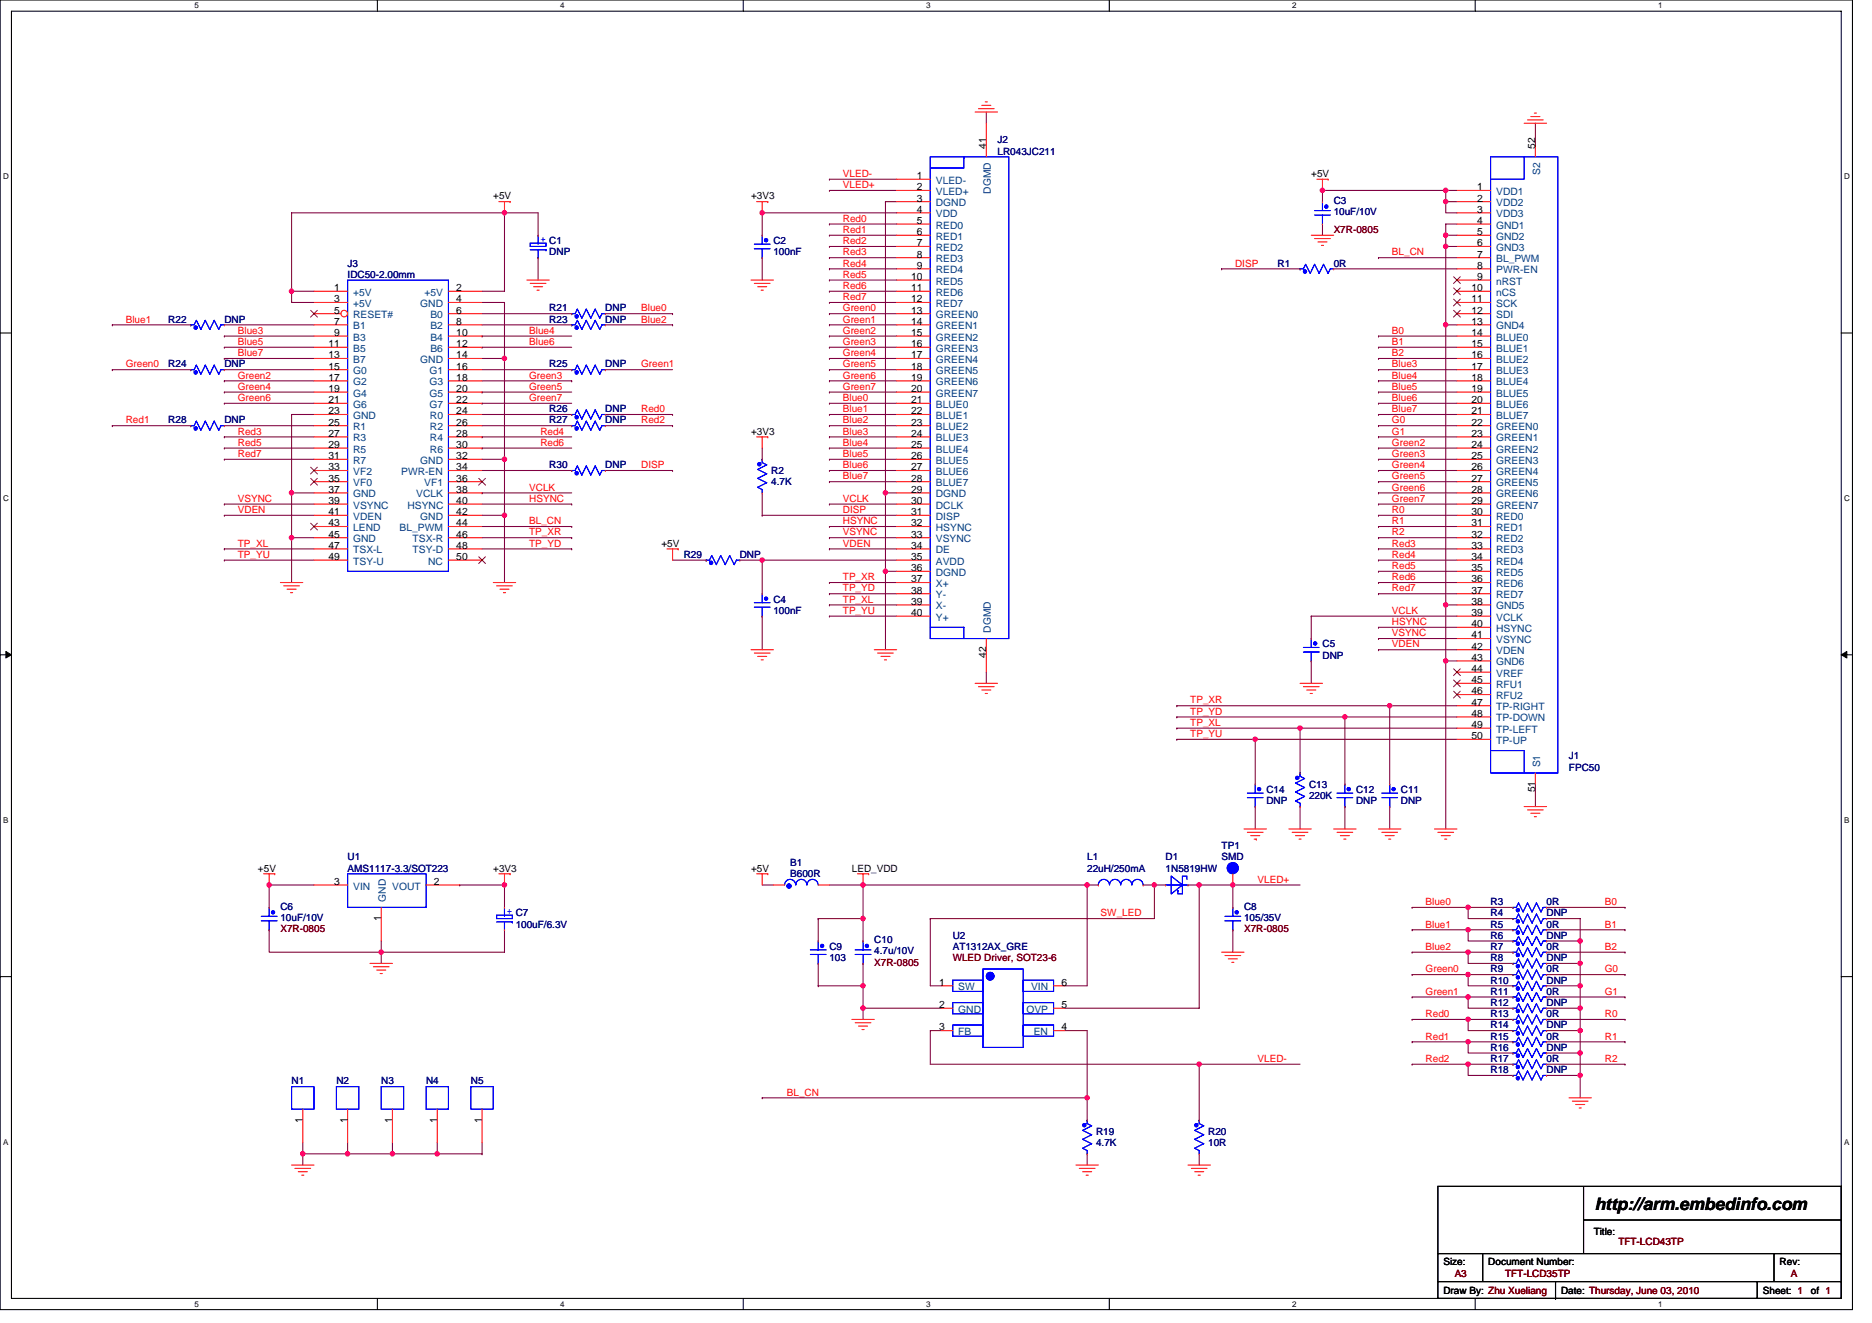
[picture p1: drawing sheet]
<svg xmlns="http://www.w3.org/2000/svg" width="297mm" height="210mm" viewBox="0 0 297 210" stroke-linecap="round" stroke-linejoin="round" font-family="sans-serif">
<defs><g id="words">
<text font-size="2.7" x="253" y="192">http://arm.embedinfo.com</text>
<g font-size="1.6">
<text x="156.5" y="23.6" transform="rotate(-90 156.5 23.6)">41</text>
<text x="243.6" y="23.6" transform="rotate(-90 243.6 23.6)">52</text>
<text x="145.5" y="28.4">1</text>
<text x="208.1" y="28.1">+5V</text>
<text x="78.3" y="31.6">+5V</text>
<text x="119.2" y="31.6">+3V3</text>
<text x="145.5" y="30.2">2</text>
<text x="145.5" y="32">3</text>
<text x="145.5" y="33.8">4</text>
<text x="145.5" y="35.5">5</text>
<text x="234.4" y="30.2">1</text>
<text x="234.4" y="32">2</text>
<text x="234.4" y="33.8">3</text>
<text x="234.4" y="35.5">4</text>
<text x="145.5" y="37.3">6</text>
<text x="145.5" y="39.1">7</text>
<text x="145.5" y="40.9">8</text>
<text x="234.4" y="37.3">5</text>
<text x="234.4" y="39.1">6</text>
<text x="234.4" y="40.9">7</text>
<text x="53" y="46.2">1</text>
<text x="53" y="48">3</text>
<text x="72.4" y="48">4</text>
<text x="72.4" y="46.2">2</text>
<text x="144.6" y="44.4">10</text>
<text x="144.6" y="46.2">11</text>
<text x="144.6" y="48">12</text>
<text x="145.5" y="42.7">9</text>
<text x="233.5" y="46.2">10</text>
<text x="233.5" y="48">11</text>
<text x="234.4" y="42.7">8</text>
<text x="234.4" y="44.4">9</text>
<text x="53" y="49.8">5</text>
<text x="53" y="51.5">7</text>
<text x="53" y="53.3">9</text>
<text x="72.4" y="49.8">6</text>
<text x="72.4" y="51.5">8</text>
<text x="72.4" y="53.3">10</text>
<text x="144.6" y="49.8">13</text>
<text x="144.6" y="51.5">14</text>
<text x="144.6" y="53.3">15</text>
<text x="233.5" y="49.8">12</text>
<text x="233.5" y="51.5">13</text>
<text x="233.5" y="53.3">14</text>
<text x="52.1" y="55.1">11</text>
<text x="52.1" y="56.9">13</text>
<text x="52.1" y="58.7">15</text>
<text x="72.4" y="56.9">14</text>
<text x="72.4" y="55.1">12</text>
<text x="72.4" y="58.7">16</text>
<text x="144.6" y="55.1">16</text>
<text x="144.6" y="56.9">17</text>
<text x="144.6" y="58.7">18</text>
<text x="233.5" y="55.1">15</text>
<text x="233.5" y="56.9">16</text>
<text x="233.5" y="58.7">17</text>
<text x="52.1" y="60.4">17</text>
<text x="52.1" y="62.2">19</text>
<text x="52.1" y="64">21</text>
<text x="52.1" y="65.8">23</text>
<text x="72.4" y="60.4">18</text>
<text x="72.4" y="62.2">20</text>
<text x="72.4" y="64">22</text>
<text x="72.4" y="65.8">24</text>
<text x="144.6" y="60.4">19</text>
<text x="144.6" y="62.2">20</text>
<text x="144.6" y="64">21</text>
<text x="144.6" y="65.8">22</text>
<text x="233.5" y="60.4">18</text>
<text x="233.5" y="62.2">19</text>
<text x="233.5" y="64">20</text>
<text x="233.5" y="65.8">21</text>
<text x="52.1" y="67.5">25</text>
<text x="52.1" y="69.3">27</text>
<text x="52.1" y="71.1">29</text>
<text x="72.4" y="67.5">26</text>
<text x="72.4" y="69.3">28</text>
<text x="72.4" y="71.1">30</text>
<text x="119.2" y="69">+3V3</text>
<text x="144.6" y="67.5">23</text>
<text x="144.6" y="69.3">24</text>
<text x="144.6" y="71.1">25</text>
<text x="233.5" y="67.5">22</text>
<text x="233.5" y="69.3">23</text>
<text x="233.5" y="71.1">24</text>
<text x="52.1" y="72.9">31</text>
<text x="52.1" y="74.7">33</text>
<text x="52.1" y="76.4">35</text>
<text x="72.4" y="72.9">32</text>
<text x="72.4" y="74.7">34</text>
<text x="72.4" y="76.4">36</text>
<text x="144.6" y="72.9">26</text>
<text x="144.6" y="74.7">27</text>
<text x="144.6" y="76.4">28</text>
<text x="233.5" y="72.9">25</text>
<text x="233.5" y="74.7">26</text>
<text x="233.5" y="76.4">27</text>
<text x="52.1" y="81.8">41</text>
<text x="52.1" y="80">39</text>
<text x="52.1" y="83.5">43</text>
<text x="52.1" y="78.2">37</text>
<text x="72.4" y="81.8">42</text>
<text x="72.4" y="78.2">38</text>
<text x="72.4" y="80">40</text>
<text x="72.4" y="83.5">44</text>
<text x="144.6" y="78.2">29</text>
<text x="144.6" y="80">30</text>
<text x="144.6" y="81.8">31</text>
<text x="144.6" y="83.5">32</text>
<text x="233.5" y="78.2">28</text>
<text x="233.5" y="80">29</text>
<text x="233.5" y="81.8">30</text>
<text x="233.5" y="83.5">31</text>
<text x="52.1" y="85.3">45</text>
<text x="52.1" y="87.1">47</text>
<text x="52.1" y="88.9">49</text>
<text x="72.4" y="88.9">50</text>
<text x="72.4" y="85.3">46</text>
<text x="72.4" y="87.1">48</text>
<text x="104.9" y="86.8">+5V</text>
<text x="144.6" y="85.3">33</text>
<text x="144.6" y="87.1">34</text>
<text x="144.6" y="88.9">35</text>
<text x="233.5" y="85.3">32</text>
<text x="233.5" y="87.1">33</text>
<text x="233.5" y="88.9">34</text>
<text x="144.6" y="90.7">36</text>
<text x="144.6" y="92.4">37</text>
<text x="144.6" y="94.2">38</text>
<text x="144.6" y="96">39</text>
<text x="233.5" y="90.7">35</text>
<text x="233.5" y="92.4">36</text>
<text x="233.5" y="94.2">37</text>
<text x="233.5" y="96">38</text>
<text x="144.6" y="97.8">40</text>
<text x="233.5" y="97.8">39</text>
<text x="233.5" y="99.5">40</text>
<text x="233.5" y="101.3">41</text>
<text x="156.5" y="104.4" transform="rotate(-90 156.5 104.4)">42</text>
<text x="233.5" y="103.1">42</text>
<text x="233.5" y="104.9">43</text>
<text x="233.5" y="106.7">44</text>
<text x="233.5" y="108.4">45</text>
<text x="233.5" y="110.2">46</text>
<text x="233.5" y="112">47</text>
<text x="233.5" y="113.8">48</text>
<text x="233.5" y="115.5">49</text>
<text x="233.5" y="117.3">50</text>
<text x="243.6" y="125.8" transform="rotate(-90 243.6 125.8)">51</text>
<text x="40.9" y="138.3">+5V</text>
<text x="53" y="140.4">3</text>
<text x="68.9" y="140.4">2</text>
<text x="78.3" y="138.3">+3V3</text>
<text x="119.2" y="138.3">+5V</text>
<text x="135.2" y="138.3">LED_VDD</text>
<text x="60.5" y="146.2" transform="rotate(-90 60.5 146.2)">1</text>
<text x="149" y="156.4">1</text>
<text x="149" y="160">2</text>
<text x="168.4" y="160">5</text>
<text x="168.4" y="156.4">6</text>
<text x="149" y="163.6">3</text>
<text x="168.4" y="163.6">4</text>
<text x="48" y="178.2" transform="rotate(-90 48 178.2)">1</text>
<text x="55.1" y="178.2" transform="rotate(-90 55.1 178.2)">1</text>
<text x="62.2" y="178.2" transform="rotate(-90 62.2 178.2)">1</text>
<text x="69.4" y="178.2" transform="rotate(-90 69.4 178.2)">1</text>
<text x="76.5" y="178.2" transform="rotate(-90 76.5 178.2)">1</text>
<text x="252.9" y="195.9">Title:</text>
<text x="229" y="200.7">Size:</text>
<text x="236.2" y="200.7">Document Number:</text>
<text x="282.4" y="200.7">Rev:</text>
<text x="229" y="205.4">Draw By: Zhu Xueliang</text>
<text x="247.7" y="205.4">Date: Thursday, June 03, 2010</text>
<text x="279.7" y="205.4">Sheet: 1</text>
<text x="287.4" y="205.4">of 1</text>
</g>
<g font-size="1.6" fill="#000080">
<text x="158.3" y="22.8">J2</text>
<text x="158.3" y="24.5">LR043JC211</text>
<text x="211.6" y="32.4">C3</text>
<text x="211.6" y="34.1">10uF/10V</text>
<text x="87.2" y="40.5">DNP</text>
<text x="122.7" y="38.8">C2</text>
<text x="122.7" y="40.5">100nF</text>
<text x="55.2" y="42.3">J3</text>
<text x="55.2" y="44.1">IDC50-2.00mm</text>
<text x="202.7" y="42.3">R1</text>
<text x="211.6" y="42.3">0R</text>
<text x="26.7" y="51.2">R22</text>
<text x="35.6" y="51.2">DNP</text>
<text x="87.2" y="49.4">R21</text>
<text x="87.2" y="51.2">R23</text>
<text x="96.1" y="49.4">DNP</text>
<text x="96.1" y="51.2">DNP</text>
<text x="26.7" y="58.3">R24</text>
<text x="35.6" y="58.3">DNP</text>
<text x="87.2" y="58.3">R25</text>
<text x="96.1" y="58.3">DNP</text>
<text x="87.2" y="65.4">R26</text>
<text x="96.1" y="65.4">DNP</text>
<text x="26.7" y="67.2">R28</text>
<text x="35.6" y="67.2">DNP</text>
<text x="87.2" y="67.2">R27</text>
<text x="96.1" y="67.2">DNP</text>
<text x="87.2" y="74.3">R30</text>
<text x="96.1" y="74.3">DNP</text>
<text x="122.4" y="75.2">R2</text>
<text x="122.4" y="77">4.7K</text>
<text x="108.5" y="88.5">R29</text>
<text x="117.4" y="88.5">DNP</text>
<text x="122.7" y="95.7">C4</text>
<text x="122.7" y="97.4">100nF</text>
<text x="209.8" y="102.8">C5</text>
<text x="209.8" y="104.5">DNP</text>
<text x="201" y="125.9">C14</text>
<text x="207.7" y="125">C13</text>
<text x="215.2" y="125.9">C12</text>
<text x="222.3" y="125.9">C11</text>
<text x="249" y="120.5">J1</text>
<text x="249" y="122.3">FPC50</text>
<text x="201" y="127.7">DNP</text>
<text x="207.7" y="126.8">220K</text>
<text x="215.2" y="127.7">DNP</text>
<text x="222.3" y="127.7">DNP</text>
<text x="55.2" y="136.5">U1</text>
<text x="125.4" y="137.4">B1</text>
<text x="172.5" y="136.5">L1</text>
<text x="185" y="136.5">D1</text>
<text x="193.8" y="134.8">TP1</text>
<text x="193.8" y="136.5">SMD</text>
<text x="55.2" y="138.3">AMS1117-3.3/SOT223</text>
<text x="125.4" y="139.2">B600R</text>
<text x="172.5" y="138.3">22uH/250mA</text>
<text x="185" y="138.3">1N5819HW</text>
<text x="236.5" y="143.7">R3</text>
<text x="245.4" y="143.7">0R</text>
<text x="44.5" y="144.4">C6</text>
<text x="44.5" y="146.2">10uF/10V</text>
<text x="81.8" y="147.2">100uF/6.3V</text>
<text x="138.7" y="149.7">C10</text>
<text x="151.2" y="149">U2</text>
<text x="197.4" y="144.4">C8</text>
<text x="197.4" y="146.2">105/35V</text>
<text x="236.5" y="149">R6</text>
<text x="236.5" y="147.2">R5</text>
<text x="236.5" y="145.4">R4</text>
<text x="245.4" y="149">DNP</text>
<text x="245.4" y="147.2">0R</text>
<text x="245.4" y="145.4">DNP</text>
<text x="131.6" y="150.8">C9</text>
<text x="131.6" y="152.5">103</text>
<text x="138.7" y="151.5">4.7u/10V</text>
<text x="151.2" y="150.8">AT1312AX_GRE</text>
<text x="236.5" y="154.3">R9</text>
<text x="236.5" y="152.5">R8</text>
<text x="236.5" y="150.8">R7</text>
<text x="245.4" y="154.3">0R</text>
<text x="245.4" y="152.5">DNP</text>
<text x="245.4" y="150.8">0R</text>
<text x="236.5" y="161.4">R13</text>
<text x="236.5" y="159.7">R12</text>
<text x="236.5" y="157.9">R11</text>
<text x="236.5" y="156.1">R10</text>
<text x="245.4" y="161.4">0R</text>
<text x="245.4" y="159.7">DNP</text>
<text x="245.4" y="157.9">0R</text>
<text x="245.4" y="156.1">DNP</text>
<text x="236.5" y="166.8">R16</text>
<text x="236.5" y="165">R15</text>
<text x="236.5" y="163.2">R14</text>
<text x="245.4" y="166.8">DNP</text>
<text x="245.4" y="165">0R</text>
<text x="245.4" y="163.2">DNP</text>
<text x="46.3" y="172.1">N1</text>
<text x="53.4" y="172.1">N2</text>
<text x="60.5" y="172.1">N3</text>
<text x="67.6" y="172.1">N4</text>
<text x="74.7" y="172.1">N5</text>
<text x="236.5" y="170.3">R18</text>
<text x="236.5" y="168.6">R17</text>
<text x="245.4" y="170.3">DNP</text>
<text x="245.4" y="168.6">0R</text>
<text x="173.9" y="180.1">R19</text>
<text x="173.9" y="181.9">4.7K</text>
<text x="191.7" y="180.1">R20</text>
<text x="191.7" y="181.9">10R</text>
</g>
<g font-size="1.6" fill="#f00">
<text x="133.7" y="28.1">VLED-</text>
<text x="133.7" y="29.9">VLED+</text>
<text x="133.7" y="35.2">Red0</text>
<text x="133.7" y="37">Red1</text>
<text x="133.7" y="38.8">Red2</text>
<text x="133.7" y="40.5">Red3</text>
<text x="220.9" y="40.5">BL_CN</text>
<text x="133.7" y="42.3">Red4</text>
<text x="133.7" y="44.1">Red5</text>
<text x="133.7" y="45.9">Red6</text>
<text x="133.7" y="47.6">Red7</text>
<text x="196" y="42.3">DISP</text>
<text x="20" y="51.2">Blue1</text>
<text x="37.7" y="53">Blue3</text>
<text x="84" y="53">Blue4</text>
<text x="101.7" y="49.4">Blue0</text>
<text x="101.7" y="51.2">Blue2</text>
<text x="133.7" y="49.4">Green0</text>
<text x="133.7" y="51.2">Green1</text>
<text x="133.7" y="53">Green2</text>
<text x="220.9" y="53">B0</text>
<text x="20" y="58.3">Green0</text>
<text x="37.7" y="54.8">Blue5</text>
<text x="37.7" y="56.5">Blue7</text>
<text x="84" y="54.8">Blue6</text>
<text x="101.7" y="58.3">Green1</text>
<text x="133.7" y="54.8">Green3</text>
<text x="133.7" y="56.5">Green4</text>
<text x="133.7" y="58.3">Green5</text>
<text x="220.9" y="54.8">B1</text>
<text x="220.9" y="56.5">B2</text>
<text x="220.9" y="58.3">Blue3</text>
<text x="37.7" y="60.1">Green2</text>
<text x="37.7" y="61.9">Green4</text>
<text x="37.7" y="63.6">Green6</text>
<text x="84" y="61.9">Green5</text>
<text x="84" y="63.6">Green7</text>
<text x="84" y="60.1">Green3</text>
<text x="101.7" y="65.4">Red0</text>
<text x="133.7" y="60.1">Green6</text>
<text x="133.7" y="61.9">Green7</text>
<text x="133.7" y="63.6">Blue0</text>
<text x="133.7" y="65.4">Blue1</text>
<text x="220.9" y="60.1">Blue4</text>
<text x="220.9" y="61.9">Blue5</text>
<text x="220.9" y="63.6">Blue6</text>
<text x="220.9" y="65.4">Blue7</text>
<text x="20" y="67.2">Red1</text>
<text x="37.7" y="69">Red3</text>
<text x="37.7" y="70.8">Red5</text>
<text x="85.7" y="69">Red4</text>
<text x="85.7" y="70.8">Red6</text>
<text x="101.7" y="67.2">Red2</text>
<text x="133.7" y="67.2">Blue2</text>
<text x="133.7" y="69">Blue3</text>
<text x="133.7" y="70.8">Blue4</text>
<text x="220.9" y="67.2">G0</text>
<text x="220.9" y="69">G1</text>
<text x="220.9" y="70.8">Green2</text>
<text x="37.7" y="72.5">Red7</text>
<text x="84" y="77.9">VCLK</text>
<text x="101.7" y="74.3">DISP</text>
<text x="133.7" y="72.5">Blue5</text>
<text x="133.7" y="74.3">Blue6</text>
<text x="133.7" y="76.1">Blue7</text>
<text x="220.9" y="72.5">Green3</text>
<text x="220.9" y="74.3">Green4</text>
<text x="220.9" y="76.1">Green5</text>
<text x="220.9" y="77.9">Green6</text>
<text x="37.7" y="79.7">VSYNC</text>
<text x="37.7" y="81.4">VDEN</text>
<text x="84" y="79.7">HSYNC</text>
<text x="84" y="83.2">BL_CN</text>
<text x="133.7" y="79.7">VCLK</text>
<text x="133.7" y="81.4">DISP</text>
<text x="133.7" y="83.2">HSYNC</text>
<text x="220.9" y="79.7">Green7</text>
<text x="220.9" y="81.4">R0</text>
<text x="220.9" y="83.2">R1</text>
<text x="37.7" y="86.8">TP_XL</text>
<text x="37.7" y="88.5">TP_YU</text>
<text x="84" y="85">TP_XR</text>
<text x="84" y="86.8">TP_YD</text>
<text x="133.7" y="85">VSYNC</text>
<text x="133.7" y="86.8">VDEN</text>
<text x="220.9" y="85">R2</text>
<text x="220.9" y="86.8">Red3</text>
<text x="220.9" y="88.5">Red4</text>
<text x="133.7" y="92.1">TP_XR</text>
<text x="133.7" y="93.9">TP_YD</text>
<text x="133.7" y="95.7">TP_XL</text>
<text x="220.9" y="90.3">Red5</text>
<text x="220.9" y="92.1">Red6</text>
<text x="220.9" y="93.9">Red7</text>
<text x="133.7" y="97.4">TP_YU</text>
<text x="220.9" y="97.4">VCLK</text>
<text x="220.9" y="99.2">HSYNC</text>
<text x="220.9" y="101">VSYNC</text>
<text x="220.9" y="102.8">VDEN</text>
<text x="188.9" y="113.4">TP_YD</text>
<text x="188.9" y="111.7">TP_XR</text>
<text x="188.9" y="117">TP_YU</text>
<text x="188.9" y="115.2">TP_XL</text>
<text x="199.5" y="140.1">VLED+</text>
<text x="226.2" y="143.7">Blue0</text>
<text x="254.7" y="143.7">B0</text>
<text x="174.6" y="145.4">SW_LED</text>
<text x="226.2" y="147.2">Blue1</text>
<text x="254.7" y="147.2">B1</text>
<text x="226.2" y="154.3">Green0</text>
<text x="226.2" y="150.8">Blue2</text>
<text x="254.7" y="150.8">B2</text>
<text x="254.7" y="154.3">G0</text>
<text x="226.2" y="161.4">Red0</text>
<text x="226.2" y="157.9">Green1</text>
<text x="254.7" y="157.9">G1</text>
<text x="254.7" y="161.4">R0</text>
<text x="226.2" y="165">Red1</text>
<text x="254.7" y="165">R1</text>
<text x="124.9" y="173.9">BL_CN</text>
<text x="199.5" y="168.6">VLED-</text>
<text x="226.2" y="168.6">Red2</text>
<text x="254.7" y="168.6">R2</text>
</g>
<g font-size="1.6" fill="#004080">
<text x="148.5" y="29.2">VLED-</text>
<text x="244.4" y="27.8" transform="rotate(-90 244.4 27.8)">S2</text>
<text x="148.5" y="30.9">VLED+</text>
<text x="148.5" y="32.7">DGND</text>
<text x="148.5" y="34.5">VDD</text>
<text x="157.2" y="30.8" transform="rotate(-90 157.2 30.8)">DGMD</text>
<text x="237.4" y="30.9">VDD1</text>
<text x="237.4" y="32.7">VDD2</text>
<text x="237.4" y="34.5">VDD3</text>
<text x="148.5" y="36.3">RED0</text>
<text x="148.5" y="38.1">RED1</text>
<text x="148.5" y="39.8">RED2</text>
<text x="148.5" y="41.6">RED3</text>
<text x="237.4" y="36.3">GND1</text>
<text x="237.4" y="38.1">GND2</text>
<text x="237.4" y="39.8">GND3</text>
<text x="237.4" y="41.6">BL_PWM</text>
<text x="56" y="46.9">+5V</text>
<text x="67.4" y="46.9">+5V</text>
<text x="148.5" y="43.4">RED4</text>
<text x="148.5" y="45.2">RED5</text>
<text x="148.5" y="46.9">RED6</text>
<text x="237.4" y="43.4">PWR-EN</text>
<text x="237.4" y="45.2">nRST</text>
<text x="237.4" y="46.9">nCS</text>
<text x="56" y="48.7">+5V</text>
<text x="56" y="50.5">RESET#</text>
<text x="56" y="52.3">B1</text>
<text x="66.7" y="48.7">GND</text>
<text x="68.3" y="50.5">B0</text>
<text x="68.3" y="52.3">B2</text>
<text x="148.5" y="48.7">RED7</text>
<text x="148.5" y="50.5">GREEN0</text>
<text x="148.5" y="52.3">GREEN1</text>
<text x="237.4" y="48.7">SCK</text>
<text x="237.4" y="50.5">SDI</text>
<text x="237.4" y="52.3">GND4</text>
<text x="56" y="54.1">B3</text>
<text x="56" y="55.8">B5</text>
<text x="56" y="57.6">B7</text>
<text x="56" y="59.4">G0</text>
<text x="66.7" y="57.6">GND</text>
<text x="68.1" y="59.4">G1</text>
<text x="68.3" y="54.1">B4</text>
<text x="68.3" y="55.8">B6</text>
<text x="148.5" y="54.1">GREEN2</text>
<text x="148.5" y="55.8">GREEN3</text>
<text x="148.5" y="57.6">GREEN4</text>
<text x="148.5" y="59.4">GREEN5</text>
<text x="237.4" y="54.1">BLUE0</text>
<text x="237.4" y="55.8">BLUE1</text>
<text x="237.4" y="57.6">BLUE2</text>
<text x="237.4" y="59.4">BLUE3</text>
<text x="56" y="61.2">G2</text>
<text x="56" y="62.9">G4</text>
<text x="56" y="64.7">G6</text>
<text x="68.1" y="61.2">G3</text>
<text x="68.1" y="62.9">G5</text>
<text x="68.1" y="64.7">G7</text>
<text x="148.5" y="61.2">GREEN6</text>
<text x="148.5" y="62.9">GREEN7</text>
<text x="148.5" y="64.7">BLUE0</text>
<text x="237.4" y="61.2">BLUE4</text>
<text x="237.4" y="62.9">BLUE5</text>
<text x="237.4" y="64.7">BLUE6</text>
<text x="56" y="68.3">R1</text>
<text x="56" y="70.1">R3</text>
<text x="56" y="71.8">R5</text>
<text x="56" y="66.5">GND</text>
<text x="68.2" y="66.5">R0</text>
<text x="68.2" y="68.3">R2</text>
<text x="68.2" y="70.1">R4</text>
<text x="68.2" y="71.8">R6</text>
<text x="148.5" y="66.5">BLUE1</text>
<text x="148.5" y="68.3">BLUE2</text>
<text x="148.5" y="70.1">BLUE3</text>
<text x="148.5" y="71.8">BLUE4</text>
<text x="237.4" y="66.5">BLUE7</text>
<text x="237.4" y="68.3">GREEN0</text>
<text x="237.4" y="70.1">GREEN1</text>
<text x="237.4" y="71.8">GREEN2</text>
<text x="56" y="73.6">R7</text>
<text x="56" y="75.4">VF2</text>
<text x="56" y="77.2">VF0</text>
<text x="63.7" y="75.4">PWR-EN</text>
<text x="66.7" y="73.6">GND</text>
<text x="67.3" y="77.2">VF1</text>
<text x="148.5" y="73.6">BLUE5</text>
<text x="148.5" y="75.4">BLUE6</text>
<text x="148.5" y="77.2">BLUE7</text>
<text x="237.4" y="73.6">GREEN3</text>
<text x="237.4" y="75.4">GREEN4</text>
<text x="237.4" y="77.2">GREEN5</text>
<text x="56" y="82.5">VDEN</text>
<text x="56" y="80.7">VSYNC</text>
<text x="56" y="79">GND</text>
<text x="64.7" y="80.7">HSYNC</text>
<text x="66.1" y="79">VCLK</text>
<text x="66.7" y="82.5">GND</text>
<text x="148.5" y="79">DGND</text>
<text x="148.5" y="80.7">DCLK</text>
<text x="148.5" y="82.5">DISP</text>
<text x="237.4" y="79">GREEN6</text>
<text x="237.4" y="80.7">GREEN7</text>
<text x="237.4" y="82.5">RED0</text>
<text x="56" y="84.3">LEND</text>
<text x="56" y="86.1">GND</text>
<text x="56" y="87.8">TSX-L</text>
<text x="56" y="89.6">TSY-U</text>
<text x="63.4" y="84.3">BL_PWM</text>
<text x="65.5" y="86.1">TSX-R</text>
<text x="65.5" y="87.8">TSY-D</text>
<text x="67.9" y="89.6">NC</text>
<text x="148.5" y="84.3">HSYNC</text>
<text x="148.5" y="86.1">VSYNC</text>
<text x="148.5" y="87.8">DE</text>
<text x="148.5" y="89.6">AVDD</text>
<text x="237.4" y="84.3">RED1</text>
<text x="237.4" y="86.1">RED2</text>
<text x="237.4" y="87.8">RED3</text>
<text x="237.4" y="89.6">RED4</text>
<text x="148.5" y="91.4">DGND</text>
<text x="148.5" y="93.2">X+</text>
<text x="148.5" y="95">Y-</text>
<text x="237.4" y="91.4">RED5</text>
<text x="237.4" y="93.2">RED6</text>
<text x="237.4" y="95">RED7</text>
<text x="148.5" y="96.7">X-</text>
<text x="148.5" y="98.5">Y+</text>
<text x="157.2" y="100.5" transform="rotate(-90 157.2 100.5)">DGMD</text>
<text x="237.4" y="96.7">GND5</text>
<text x="237.4" y="98.5">VCLK</text>
<text x="237.4" y="100.3">HSYNC</text>
<text x="237.4" y="102.1">VSYNC</text>
<text x="237.4" y="103.8">VDEN</text>
<text x="237.4" y="105.6">GND6</text>
<text x="237.4" y="107.4">VREF</text>
<text x="237.4" y="109.2">RFU1</text>
<text x="237.4" y="111">RFU2</text>
<text x="237.4" y="112.7">TP-RIGHT</text>
<text x="237.4" y="114.5">TP-DOWN</text>
<text x="237.4" y="116.3">TP-LEFT</text>
<text x="237.4" y="118.1">TP-UP</text>
<text x="244.4" y="121.8" transform="rotate(-90 244.4 121.8)">S1</text>
<text x="56" y="141.2">VIN</text>
<text x="61.2" y="143.1" transform="rotate(-90 61.2 143.1)">GND</text>
<text x="62.2" y="141.2">VOUT</text>
<text x="152.1" y="157.2">SW</text>
<text x="152.1" y="160.7">GND</text>
<text x="162.9" y="160.7">OVP</text>
<text x="163.6" y="157.2">VIN</text>
<text x="152.1" y="164.3">FB</text>
<text x="164" y="164.3">EN</text>
</g>
<g font-size="1.6" fill="#00f">
<text x="85.7" y="38.4">+ C1</text>
<text x="80.4" y="145.1">+ C7</text>
</g>
<g font-size="1.6" fill="#800000">
<text x="211.6" y="37">X7R-0805</text>
<text x="44.5" y="147.9">X7R-0805</text>
<text x="197.4" y="147.9">X7R-0805</text>
<text x="138.7" y="153.3">X7R-0805</text>
<text x="151.2" y="152.5">WLED Driver, SOT23-6</text>
<text x="256.8" y="197.5">TFT-LCD43TP</text>
<text x="230.8" y="202.7">A3</text>
<text x="238.8" y="202.7">TFT-LCD35TP</text>
<text x="284.2" y="202.7">A</text>
</g>
<g font-size="1.3">
<text x="30.8" y="1.3">5</text>
<text x="88.9" y="1.3">4</text>
<text x="147" y="1.3">3</text>
<text x="205" y="1.3">2</text>
<text x="263.1" y="1.3">1</text>
<text x=".5" y="28.4">D</text>
<text x="292.6" y="28.4">D</text>
<text x=".5" y="79.5">C</text>
<text x="292.6" y="79.5">C</text>
<text x=".5" y="130.6">B</text>
<text x="292.6" y="130.6">B</text>
<text x=".5" y="181.7">A</text>
<text x="292.6" y="181.7">A</text>
<text x="30.8" y="207.4">5</text>
<text x="88.9" y="207.4">4</text>
<text x="147" y="207.4">3</text>
<text x="205" y="207.4">2</text>
<text x="263.1" y="207.4">1</text>
</g>
</g></defs>
<path d="M0 0h293.9v207.9h-293.9zM1.8 1.8h290.4v204.3h-290.4z" fill="none" stroke="#000" stroke-width=".17"/>
<g fill="#fff">
<path d="M30.8 .2h.7v1.4h-.7z"/>
<path d="M30.8 206.3h.7v1.4h-.7z"/>
</g>
<path d="M59.9 0v1.8M59.9 206.1v1.8" fill="none" stroke="#000" stroke-width=".17"/>
<g fill="#fff">
<path d="M88.9 .2h.7v1.4h-.7z"/>
<path d="M88.9 206.3h.7v1.4h-.7z"/>
</g>
<path d="M117.9 0v1.8M117.9 206.1v1.8" fill="none" stroke="#000" stroke-width=".17"/>
<g fill="#fff">
<path d="M147 .2h.7v1.4h-.7z"/>
<path d="M147 206.3h.7v1.4h-.7z"/>
</g>
<path d="M176 0v1.8M176 206.1v1.8" fill="none" stroke="#000" stroke-width=".17"/>
<g fill="#fff">
<path d="M205 .2h.7v1.4h-.7z"/>
<path d="M205 206.3h.7v1.4h-.7z"/>
</g>
<path d="M234.1 0v1.8M234.1 206.1v1.8" fill="none" stroke="#000" stroke-width=".17"/>
<g fill="#fff">
<path d="M263.1 .2h.7v1.4h-.7z"/>
<path d="M263.1 206.3h.7v1.4h-.7z"/>
<path d="M.5 27.3h.9v1.4h-.9z"/>
<path d="M292.6 27.3h.9v1.4h-.9z"/>
<path d="M.5 78.4h.9v1.4h-.9z"/>
<path d="M292.6 78.4h.9v1.4h-.9z"/>
</g>
<path d="M0 52.9h1.8M292.2 52.9h1.7" fill="none" stroke="#000" stroke-width=".17"/>
<g fill="#fff">
<path d="M.5 129.5h.8v1.4h-.8z"/>
<path d="M292.6 129.5h.9v1.4h-.9z"/>
</g>
<path d="M0 103.9h1.8M292.2 103.9h1.7" fill="none" stroke="#000" stroke-width=".17"/>
<path d="M.9 103.4l.9 .5-.9 .5zM292.2 103.9l.8-.5v1z" fill="#000" stroke="#000" stroke-width=".16"/>
<g fill="#fff">
<path d="M.5 180.5h.8v1.4h-.8z"/>
<path d="M292.6 180.5h.9v1.4h-.9z"/>
</g>
<g fill="none" stroke="#000" stroke-width=".17">
<path d="M0 155h1.8M292.2 155h1.7M228.2 188.3h64v17.8h-64zM228.2 199h64M235.3 199v4.4M251.3 188.3v10.7M251.3 193.6h40.9M281.5 199v4.4M292.2 193.6h.1M228.2 203.4h64M246.8 206.1h.1M246.8 203.4v2.7"/>
<path d="M278.8 203.4v2.7"/>
</g>
<g fill="none" stroke="#800040" stroke-width=".17">
<path d="M156.5 17.8v1.8M243.6 19.6v3.5M80 33.8v12.4h-3.5M80 33.8h.1M80 33.8h5.4v3.5M80 33.8h-33.7v12.4M120.9 33.8v3.5M120.9 33.8h.1M120.9 33.8h21.4M131.6 35.6h.1M131.6 37.3h.1M131.6 39.1h.1"/>
<path d="M131.6 28.4h.1M131.6 30.2h.1M131.6 35.6h10.7M131.6 37.3h10.7M131.6 39.1h10.7M131.6 28.4h10.7M131.6 30.2h10.7M140.5 32v46.2h1.8M140.5 32h.1M140.5 32h1.8M209.8 35.6v1.7M209.8 30.2v1.8"/>
<path d="M209.8 30.2h.1M209.8 30.2h21.4M229.4 39.1h.1M229.4 37.3v1.8h1.8M229.4 37.3h.1M229.4 30.2h.1M229.4 32v1.8h1.8M229.4 32h.1M229.4 30.2v1.8h1.8M229.4 39.1v56.9M231.2 35.6h-1.8v1.7h1.8M17.8 51.6h.1"/>
<path d="M17.8 58.7h.1M17.8 51.6h12.5M17.8 58.7h12.5M35.6 51.6h14.2M35.6 53.3h.1M35.6 55.1h.1M35.6 56.9h.1M35.6 58.7h14.2M35.6 53.3h14.2M35.6 55.1h14.2M35.6 56.9h14.2M46.3 46.2h.1"/>
<path d="M46.3 46.2v1.8h3.5M46.3 46.2h3.5M76.5 49.8h14.2M76.5 51.6h14.2M76.5 53.3h.1M76.5 55.1h.1M76.5 58.7h14.2M76.5 48h3.5v8.9h-3.5M76.5 53.3h14.2M76.5 55.1h14.2M80 56.9v16h-3.5M80 56.9h.1"/>
<path d="M85.4 40.9v3.5M96.1 58.7h.1M96.1 49.8h10.6M96.1 51.6h10.6M96.1 58.7h10.6M106.7 49.8h.1M106.7 51.6h.1M120.9 40.9v3.5M131.6 40.9h.1M131.6 42.7h.1M131.6 44.4h.1M131.6 46.2h.1"/>
<path d="M131.6 48h.1M131.6 49.8h.1M131.6 51.6h.1M131.6 53.3h.1M131.6 55.1h.1M131.6 56.9h.1M131.6 58.7h.1M131.6 40.9h10.7M131.6 42.7h10.7M131.6 44.4h10.7M131.6 46.2h10.7M131.6 48h10.7"/>
<path d="M131.6 49.8h10.7M131.6 51.6h10.7M131.6 53.3h10.7M131.6 55.1h10.7M131.6 56.9h10.7M131.6 58.7h10.7M193.8 42.7h.1M193.8 42.7h12.5M211.6 42.7h19.6M218.7 53.3h.1M218.7 55.1h.1M218.7 56.9h.1"/>
<path d="M218.7 58.7h.1M218.7 40.9h.1M218.7 40.9h12.5M218.7 53.3h12.5M218.7 55.1h12.5M218.7 56.9h12.5M218.7 58.7h12.5M229.4 51.6h.1M229.4 51.6h1.8M17.8 67.6h.1M17.8 67.6h12.5M35.6 60.5h.1"/>
<path d="M35.6 62.2h.1M35.6 64h.1M35.6 67.6h14.2M35.6 69.3h.1M35.6 71.1h.1M35.6 72.9h.1M35.6 60.5h14.2M35.6 62.2h14.2M35.6 64h14.2M35.6 69.3h14.2M35.6 71.1h14.2M35.6 72.9h14.2"/>
<path d="M46.3 78.2v7.1h3.5M46.3 78.2h.1M49.8 65.8h-3.5v12.4h3.5M76.5 62.2h.1M76.5 64h.1M76.5 65.8h14.2M76.5 67.6h14.2M76.5 69.3h.1M76.5 71.1h.1M76.5 78.2h.1M76.5 74.7h14.2M76.5 60.5h14.2"/>
<path d="M76.5 62.2h14.2M76.5 64h14.2M76.5 69.3h14.2M76.5 71.1h14.2M76.5 78.2h14.2M80 72.9v8.9h-3.5M80 72.9h.1M90.7 60.5h.1M96.1 65.8h10.6M96.1 67.6h10.6M96.1 74.7h10.6M106.7 65.8h.1"/>
<path d="M106.7 67.6h.1M106.7 74.7h.1M120.9 71.1v1.8M120.9 78.2v3.6M131.6 60.5h.1M131.6 62.2h.1M131.6 64h.1M131.6 65.8h.1M131.6 67.6h.1M131.6 69.3h.1M131.6 71.1h.1M131.6 72.9h.1"/>
<path d="M131.6 74.7h.1M131.6 76.5h.1M131.6 60.5h10.7M131.6 62.2h10.7M131.6 64h10.7M131.6 65.8h10.7M131.6 67.6h10.7M131.6 69.3h10.7M131.6 71.1h10.7M131.6 72.9h10.7M131.6 74.7h10.7M131.6 76.5h10.7"/>
<path d="M140.5 78.2v12.5h1.8M140.5 78.2h.1M218.7 60.5h.1M218.7 62.2h.1M218.7 64h.1M218.7 65.8h.1M218.7 67.6h.1M218.7 69.3h.1M218.7 71.1h.1M218.7 72.9h.1M218.7 74.7h.1M218.7 76.5h.1"/>
<path d="M218.7 78.2h.1M218.7 60.5h12.5M218.7 62.2h12.5M218.7 64h12.5M218.7 65.8h12.5M218.7 67.6h12.5M218.7 69.3h12.5M218.7 71.1h12.5M218.7 72.9h12.5M218.7 74.7h12.5M218.7 76.5h12.5M218.7 78.2h12.5"/>
<path d="M35.6 80h.1M35.6 87.1h.1M35.6 88.9h.1M35.6 81.8h.1M35.6 80h14.2M35.6 81.8h14.2M35.6 87.1h14.2M35.6 88.9h14.2M46.3 85.3h.1M46.3 85.3v7.2M76.5 80h14.2M76.5 83.6h14.2"/>
<path d="M76.5 85.3h14.2M76.5 87.1h14.2M80 81.8h.1M80 81.8v10.7M90.7 80h.1M90.7 83.6h.1M90.7 85.3h.1M90.7 87.1h.1M106.7 88.9h5.4M117.4 88.9h3.5v5.3M120.9 81.8h.1M120.9 88.9h.1"/>
<path d="M120.9 97.8v5.3M120.9 81.8h21.4M120.9 88.9h21.4M131.6 80h.1M131.6 83.6h.1M131.6 85.3h.1M131.6 87.1h.1M131.6 92.5h.1M131.6 94.2h.1M131.6 96h.1M131.6 97.8h.1M131.6 80h10.7"/>
<path d="M131.6 83.6h10.7M131.6 85.3h10.7M131.6 87.1h10.7M131.6 92.5h10.7M131.6 94.2h10.7M131.6 97.8h10.7M131.6 96h10.7M140.5 90.7v12.4M208.1 97.8h.1M208.1 97.8v3.5M208.1 97.8h23.1M218.7 80h.1"/>
<path d="M218.7 81.8h.1M218.7 83.6h.1M218.7 85.3h.1M218.7 87.1h.1M218.7 88.9h.1M218.7 90.7h.1M218.7 92.5h.1M218.7 94.2h.1M218.7 99.6h.1M218.7 80h12.5M218.7 81.8h12.5M218.7 83.6h12.5"/>
<path d="M218.7 85.3h12.5M218.7 87.1h12.5M218.7 88.9h12.5M218.7 90.7h12.5M218.7 92.5h12.5M218.7 94.2h12.5M218.7 99.6h12.5M231.2 96h-1.8v8.9M156.5 106.7v1.8M186.7 117.3h12.5v7.2M186.7 117.3h.1M186.7 113.8h26.7v10.7"/>
<path d="M186.7 113.8h.1M186.7 112h33.8v12.5M186.7 112h.1M186.7 115.6h19.6v7.1M186.7 115.6h.1M199.2 117.3h.1M199.2 117.3h32M206.3 115.6h.1M206.3 115.6h24.9M208.1 104.9v3.6M213.4 113.8h.1M213.4 113.8h17.8"/>
<path d="M218.7 101.3h.1M218.7 103.1h.1M218.7 101.3h12.5M218.7 103.1h12.5M220.5 112h.1M220.5 112h10.7M229.4 104.9h.1M229.4 104.9h1.8M229.4 104.9v26.7M199.2 128v3.6M206.3 128v3.6M213.4 128v3.6"/>
<path d="M220.5 128v3.6M243.6 124.5v3.5M42.7 140.5h7.1M42.7 140.5h.1M42.7 147.6v3.5h17.8M42.7 140.5v3.5M60.5 149.4v1.7M60.5 151.1v1.8M60.5 151.1h.1M72.9 140.5h7.1v3.5M72.9 140.5h.1M80 147.6v3.5h-19.5"/>
<path d="M120.9 140.5h1.8M129.8 145.8v3.6M129.8 145.8h.1M129.8 152.9v3.6M129.8 156.5h.1M129.8 145.8h7.1M129.8 156.5h7.1M131.6 140.5h5.3M136.9 145.8v3.6M136.9 140.5h.1M136.9 156.5v3.5M136.9 140.5v5.3"/>
<path d="M136.9 152.9v3.6M136.9 140.5h35.6M147.6 145.8v10.7h1.8M147.6 145.8h.1M172.5 140.5h1.8M172.5 140.5v16h-3.6M181.4 140.5h1.8M183.2 140.5h1.8M183.2 140.5h.1M183.2 140.5v5.3h-35.6M188.5 140.5h1.8M190.3 140.5v19.5h-21.4"/>
<path d="M190.3 140.5h.1M190.3 140.5h16M195.6 140.5h.1M195.6 147.6v3.5M195.6 140.5v3.5M224.1 158.2h8.9v1.8h7.1M224.1 158.2h.1M224.1 154.7h.1M224.1 151.1h.1M224.1 147.6h8.9v1.8h7.1M224.1 147.6h.1M224.1 144h.1"/>
<path d="M224.1 151.1h8.9M224.1 144h8.9M224.1 154.7h8.9M233 158.2h.1M233 154.7h7.1M233 151.1h7.1M233 147.6h.1M233 144h7.1M233 154.7v1.8h7.1M233 154.7h.1M233 151.1v1.8h7.1M233 151.1h.1"/>
<path d="M233 144v1.8h7.1M233 144h.1M233 158.2h7.1M233 147.6h7.1M245.4 145.8h5.3v3.6h-5.3M245.4 151.1h12.4M245.4 144h12.4M245.4 154.7h12.4M245.4 158.2h12.4M245.4 147.6h12.4M250.7 149.4v3.5h-5.3M250.7 149.4h.1"/>
<path d="M250.7 152.9v3.6h-5.3M250.7 152.9h.1M250.7 156.5v3.5h-5.3M250.7 156.5h.1M257.8 144h.1M257.8 151.1h.1M257.8 154.7h.1M257.8 158.2h.1M257.8 147.6h.1M120.9 174.2h.1M120.9 174.2h51.6M136.9 160h.1"/>
<path d="M136.9 160h12.5M136.9 160v1.8M149.4 163.6h-1.8v5.3h42.7M168.9 163.6h3.6v10.6M172.5 174.2v3.6M190.3 168.9h.1M190.3 168.9v8.9M190.3 168.9h16M224.1 168.9h.1M224.1 165.4h8.9v1.7h7.1M224.1 165.4h.1M224.1 161.8h8.9v1.8h7.1"/>
<path d="M224.1 161.8h.1M224.1 168.9h8.9M233 168.9h7.1M233 165.4h.1M233 161.8h.1M233 168.9v1.8h7.1M233 168.9h.1M233 161.8h7.1M233 165.4h7.1M245.4 168.9h12.4M245.4 161.8h12.4M245.4 165.4h12.4"/>
<path d="M250.7 170.7h.1M250.7 160v3.6h-5.3M250.7 160h.1M250.7 163.6v3.5h-5.3M250.7 163.6h.1M250.7 167.1v3.6h-5.3M250.7 167.1h.1M250.7 170.7v3.5M257.8 168.9h.1M257.8 161.8h.1M257.8 165.4h.1M48 183.1h.1"/>
<path d="M48 181.4v1.7M48 183.1v1.8M48 183.1h28.5M55.2 181.4v1.7M55.2 183.1h.1M62.3 181.4v1.7M62.3 183.1h.1M69.4 181.4v1.7M76.5 183.1h.1M76.5 181.4v1.7M172.5 183.1v1.8M190.3 183.1v1.8"/>
</g>
<g fill="#f0f" stroke="#f0f" stroke-width=".17">
<circle cx="195.6" cy="140.4" r=".35"/>
<circle cx="172.5" cy="174.2" r=".35"/>
<circle cx="190.3" cy="168.9" r=".35"/>
<circle cx="136.9" cy="145.8" r=".35"/>
<circle cx="136.9" cy="156.5" r=".35"/>
<circle cx="172.5" cy="140.4" r=".35"/>
<circle cx="136.9" cy="140.4" r=".35"/>
<circle cx="136.9" cy="160" r=".35"/>
<circle cx="183.2" cy="140.4" r=".35"/>
<circle cx="190.3" cy="140.4" r=".35"/>
<circle cx="80" cy="140.4" r=".35"/>
<circle cx="60.5" cy="151.1" r=".35"/>
<circle cx="42.7" cy="140.4" r=".35"/>
<circle cx="220.5" cy="112" r=".35"/>
<circle cx="213.4" cy="113.8" r=".35"/>
<circle cx="199.2" cy="117.3" r=".35"/>
<circle cx="80" cy="81.8" r=".35"/>
<circle cx="229.4" cy="104.9" r=".35"/>
<circle cx="229.4" cy="96" r=".35"/>
<circle cx="229.4" cy="51.5" r=".35"/>
<circle cx="229.4" cy="39.1" r=".35"/>
<circle cx="229.4" cy="37.3" r=".35"/>
<circle cx="229.4" cy="30.2" r=".35"/>
<circle cx="229.4" cy="32" r=".35"/>
<circle cx="209.8" cy="30.2" r=".35"/>
<circle cx="140.5" cy="90.7" r=".35"/>
<circle cx="140.5" cy="78.2" r=".35"/>
<circle cx="80" cy="33.8" r=".35"/>
<circle cx="46.3" cy="46.2" r=".35"/>
<circle cx="120.9" cy="33.8" r=".35"/>
<circle cx="232.9" cy="165.3" r=".35"/>
<circle cx="232.9" cy="161.8" r=".35"/>
<circle cx="232.9" cy="158.2" r=".35"/>
<circle cx="232.9" cy="147.6" r=".35"/>
<circle cx="48" cy="183.1" r=".35"/>
<circle cx="55.1" cy="183.1" r=".35"/>
<circle cx="62.3" cy="183.1" r=".35"/>
<circle cx="69.4" cy="183.1" r=".35"/>
<circle cx="250.7" cy="170.7" r=".35"/>
<circle cx="250.7" cy="149.3" r=".35"/>
<circle cx="250.7" cy="152.9" r=".35"/>
<circle cx="250.7" cy="156.5" r=".35"/>
<circle cx="250.7" cy="160" r=".35"/>
<circle cx="250.7" cy="163.6" r=".35"/>
<circle cx="250.7" cy="167.1" r=".35"/>
<circle cx="232.9" cy="168.9" r=".35"/>
<circle cx="232.9" cy="154.7" r=".35"/>
<circle cx="232.9" cy="151.1" r=".35"/>
<circle cx="232.9" cy="144" r=".35"/>
<circle cx="46.3" cy="85.3" r=".35"/>
<circle cx="46.3" cy="78.2" r=".35"/>
<circle cx="80" cy="56.9" r=".35"/>
<circle cx="80" cy="72.9" r=".35"/>
<circle cx="120.9" cy="88.9" r=".35"/>
<circle cx="206.3" cy="115.6" r=".35"/>
</g>
<g fill="none" stroke="#f00" stroke-width=".17">
<path d="M154.7 17.8h3.6M155.3 17.3h2.5M155.8 16.7h1.4M156.3 16.2h.4M241.8 19.6h3.6M242.4 19h2.5M242.9 18.5h1.4M243.5 17.9h.3M79.2 32h1.7M80 32v1.8M80.9 32h.1M120.1 32h1.7"/>
<path d="M120.9 32v1.8M121.8 32h.1M208.1 37.3h3.5M208.6 37.9h2.5M209 28.4h1.7M209.1 38.4h1.5M209.7 38.9h.3M209.8 28.4v1.8M210.7 28.4h.1M30.3 58.7h.1M35.6 58.7h.1M49.8 46.2h5.4"/>
<path d="M49.8 48h5.4M71.2 46.2h5.3M71.2 48h5.3M83.6 44.4h3.6M84.1 45h2.5M84.7 45.5h1.4M85.2 46.1h.4M119.2 44.4h3.5M119.7 45h2.5M120.2 45.5h1.5M120.8 46.1h.3M90.7 65.8h.1"/>
<path d="M90.7 74.7h.1M96.1 65.8h.1M96.1 74.7h.1M120.1 69.3h1.7M120.9 69.3v1.8M121.8 69.3h.1M44.5 92.5h3.5M45 93h2.5M45.5 93.5h1.5M46.1 94.1h.3M78.3 92.5h3.5M78.8 93h2.5"/>
<path d="M79.3 93.5h1.5M79.9 94.1h.3M105.8 87.1h1.8M106.7 87.1v1.8M107.6 87.1h.1M119.2 103.1h3.5M119.7 103.7h2.5M120.2 104.2h1.5M120.8 104.7h.3M138.7 103.1h3.6M139.3 103.7h2.4M139.8 104.2h1.4"/>
<path d="M140.3 104.7h.4M154.7 108.5h3.6M155.3 109h2.5M155.8 109.5h1.4M156.3 110.1h.4M206.3 108.5h3.5M206.8 109h2.5M207.3 109.5h1.5M207.9 110.1h.3M208.1 101.3h.1M208.1 104.9h.1M41.8 138.7h1.8"/>
<path d="M42.7 138.7v1.8M43.6 138.7h.1M79.2 138.7h1.7M80 138.7v1.8M80.9 138.7h.1M120.1 138.7h1.7M120.9 138.7v1.8M121.8 138.7h.1M136.1 138.7h1.7M136.9 138.7v1.8M137.8 138.7h.1M195.6 138.7v1.8"/>
<path d="M197.4 131.6h3.6M197.9 132.1h2.5M198.5 132.6h1.4M199 133.2h.3M199.3 133.2h.1M204.5 131.6h3.6M205 132.1h2.5M205.6 132.6h1.4M206.1 133.2h.4M206.3 122.7h.1M206.3 128h.1M211.6 131.6h3.6"/>
<path d="M212.1 132.1h2.5M212.7 132.6h1.4M213.2 133.2h.4M213.4 124.5h.1M213.4 128h.1M218.7 131.6h3.6M219.3 132.1h2.5M219.8 132.6h1.4M220.3 133.2h.4M227.6 131.6h3.6M228.2 132.1h2.4M228.7 132.6h1.4"/>
<path d="M229.2 133.2h.4M241.8 128h3.6M242.4 128.5h2.5M242.9 129.1h1.4M243.5 129.6h.3M58.7 152.9h3.6M59.2 153.4h2.5M59.8 154h1.4M60.3 154.5h.4M193.8 151.1h3.6M194.4 151.7h2.5M194.9 152.2h1.4"/>
<path d="M195.4 152.7h.4M240.1 154.7h.1M240.1 152.9h.1M240.1 151.1h.1M240.1 149.4h.1M245.4 154.7h.1M245.4 152.9h.1M245.4 151.1h.1M245.4 149.4h.1M69.4 176v5.4M76.5 176v5.4M135.2 161.8h3.5"/>
<path d="M135.7 162.3h2.5M136.2 162.9h1.5M136.8 163.4h.3M172.5 177.8h.1M249 174.2h3.5M249.5 174.8h2.5M250 175.3h1.5M250.6 175.9h.3M46.3 184.9h3.5M46.8 185.4h2.5M47.3 186h1.5M47.9 186.5h.3"/>
<path d="M170.7 184.9h3.6M171.3 185.4h2.5M171.8 186h1.4M172.3 186.5h.4M172.5 183.1h.1M188.5 184.9h3.6M189 185.4h2.5M189.6 186h1.4M190.1 186.5h.4"/>
</g>
<g fill="none" stroke="#00f" stroke-width=".17">
<path d="M30.3 58.7h.5l.4-.7 .7 1.4 .7-1.4 .7 1.4 .7-1.4 .7 1.4 .4-.7h.5M30.3 58.7h.1M55.2 44.5h16v46.2h-16zM90.7 65.8h.5l.4-.7 .7 1.4 .7-1.4 .7 1.4 .7-1.4 .8 1.4 .3-.7h.6M90.7 65.8h.1M90.7 74.7h.5l.4-.7 .7 1.4 .7-1.4 .7 1.4 .7-1.4 .8 1.4 .3-.7h.6M90.7 74.7h.1M206.8 103.5h2.5M206.8 102.8h2.5M208.1 101.3v1.5M208.1 104.9h.1M208.1 103.5v1.4"/>
<path d="M206.3 122.7v.5l.7 .4-1.4 .7 1.4 .7-1.4 .7 1.4 .7-1.4 .7 .7 .4v.5M206.3 122.7h.1M212.1 126.6h2.5M212.1 125.9h2.5M213.4 124.5v1.4M213.4 128h.1M213.4 126.6v1.4M240.1 154.7h.5l.4-.7 .7 1.4 .7-1.4 .7 1.4 .7-1.4 .7 1.4 .4-.7h.5M240.1 154.7h.1M240.1 152.9h.5l.4-.7 .7 1.4 .7-1.4 .7 1.4 .7-1.4 .7 1.4 .4-.7h.5M240.1 152.9h.1M240.1 151.1h.5l.4-.7 .7 1.4 .7-1.4 .7 1.4 .7-1.4 .7 1.4 .4-.7h.5"/>
<path d="M240.1 151.1h.1M240.1 149.4h.5l.4-.8 .7 1.5 .7-1.5 .7 1.5 .7-1.5 .7 1.5 .4-.7h.5M240.1 149.4h.1M67.6 172.5h3.6v3.5h-3.6zM74.7 172.5h3.6v3.5h-3.6zM172.5 177.8v.5l.7 .4-1.4 .7 1.4 .7-1.4 .7 1.4 .7-1.4 .7 .7 .4v.5M172.5 177.8h.1"/>
</g>
<g fill="#00f" stroke="#00f" stroke-width=".17">
<circle cx="214" cy="125.2" r=".25"/>
<circle cx="240.8" cy="155.1" r=".26"/>
<circle cx="91.5" cy="66.2" r=".26"/>
<circle cx="91.5" cy="75.1" r=".26"/>
<circle cx="205.8" cy="123.5" r=".26"/>
<circle cx="240.8" cy="153.3" r=".26"/>
<circle cx="240.8" cy="151.6" r=".26"/>
<circle cx="208.7" cy="102.1" r=".25"/>
<circle cx="172.1" cy="178.6" r=".26"/>
<circle cx="31" cy="59.1" r=".26"/>
<circle cx="195.6" cy="137.8" r=".88"/>
<circle cx="240.8" cy="149.8" r=".26"/>
</g>
<circle cx="54.6" cy="49.8" r=".52" fill="#fff" stroke="#f00" stroke-width=".17"/>
<g fill="none" stroke="#f00" stroke-width=".17">
<path d="M156.5 19.6v5.3M85.4 37.3h.1M120.9 37.3h.1M142.3 28.4h5.3M142.3 30.2h5.3M142.3 32h5.3M142.3 33.8h5.3M142.3 35.6h5.3M142.3 37.3h5.3M142.3 39.1h5.3M209.8 32h.1M209.8 35.6h.1"/>
<path d="M231.2 30.2h5.3M231.2 32h5.3M231.2 33.8h5.3M231.2 35.6h5.3M231.2 37.3h5.3M231.2 39.1h5.3M243.6 23.1v1.8M30.3 51.6h.1M35.6 51.6h.1M49.8 49.8h4.3M49.8 51.6h5.4M49.8 53.3h5.4"/>
<path d="M49.8 55.1h5.4M49.8 56.9h5.4M49.8 58.7h5.4M71.2 49.8h5.3M71.2 51.6h5.3M71.2 53.3h5.3M71.2 55.1h5.3M71.2 56.9h5.3M71.2 58.7h5.3M85.4 40.9h.1M90.7 58.7h.1M90.7 49.8h.1"/>
<path d="M90.7 51.6h.1M96.1 58.7h.1M96.1 49.8h.1M96.1 51.6h.1M120.9 40.9h.1M142.3 49.8h5.3M142.3 51.6h5.3M142.3 53.3h5.3M142.3 55.1h5.3M142.3 56.9h5.3M142.3 58.7h5.3M142.3 40.9h5.3"/>
<path d="M142.3 42.7h5.3M142.3 44.4h5.3M142.3 46.2h5.3M142.3 48h5.3M206.3 42.7h.1M211.6 42.7h.1M231.2 49.8h5.3M231.2 51.6h5.3M231.2 53.3h5.3M231.2 55.1h5.3M231.2 56.9h5.3M231.2 58.7h5.3"/>
<path d="M231.2 40.9h5.3M231.2 42.7h5.3M231.2 44.4h5.3M231.2 46.2h5.3M231.2 48h5.3M30.3 67.6h.1M35.6 67.6h.1M49.8 60.5h5.4M49.8 62.2h5.4M49.8 64h5.4M49.8 65.8h5.4M49.8 67.6h5.4"/>
<path d="M49.8 69.3h5.4M49.8 71.1h5.4M49.8 72.9h5.4M49.8 74.7h5.4M49.8 76.5h5.4M49.8 78.2h5.4M71.2 60.5h5.3M71.2 62.2h5.3M71.2 64h5.3M71.2 65.8h5.3M71.2 67.6h5.3M71.2 69.3h5.3"/>
<path d="M71.2 71.1h5.3M71.2 72.9h5.3M71.2 74.7h5.3M71.2 76.5h5.3M71.2 78.2h5.3M90.7 67.6h.1M96.1 67.6h.1M120.9 72.9h.1M120.9 78.2h.1M142.3 60.5h5.3M142.3 62.2h5.3M142.3 64h5.3"/>
<path d="M142.3 65.8h5.3M142.3 67.6h5.3M142.3 69.3h5.3M142.3 71.1h5.3M142.3 72.9h5.3M142.3 74.7h5.3M142.3 76.5h5.3M142.3 78.2h5.3M231.2 60.5h5.3M231.2 62.2h5.3M231.2 64h5.3M231.2 65.8h5.3"/>
<path d="M231.2 67.6h5.3M231.2 69.3h5.3M231.2 71.1h5.3M231.2 72.9h5.3M231.2 74.7h5.3M231.2 76.5h5.3M231.2 78.2h5.3M49.8 81.8h5.4M49.8 80h5.4M49.8 83.6h5.4M49.8 85.3h5.4M49.8 87.1h5.4"/>
<path d="M49.8 88.9h5.4M71.2 81.8h5.3M71.2 80h5.3M71.2 83.6h5.3M71.2 85.3h5.3M71.2 87.1h5.3M71.2 88.9h5.3M112.1 88.9h.1M117.4 88.9h.1M120.9 94.2h.1M120.9 97.8h.1M142.3 81.8h5.3"/>
<path d="M142.3 80h5.3M142.3 83.6h5.3M142.3 85.3h5.3M142.3 87.1h5.3M142.3 88.9h5.3M142.3 90.7h5.3M142.3 92.5h5.3M142.3 94.2h5.3M142.3 96h5.3M142.3 97.8h5.3M231.2 81.8h5.3M231.2 80h5.3"/>
<path d="M231.2 83.6h5.3M231.2 85.3h5.3M231.2 87.1h5.3M231.2 88.9h5.3M231.2 90.7h5.3M231.2 92.5h5.3M231.2 94.2h5.3M231.2 96h5.3M231.2 97.8h5.3M231.2 99.6h5.3M156.5 101.3v5.4M231.2 101.3h5.3"/>
<path d="M231.2 103.1h5.3M231.2 104.9h5.3M231.2 106.7h5.3M231.2 108.5h5.3M231.2 110.2h5.3M231.2 112h5.3M231.2 113.8h5.3M231.2 115.6h5.3M231.2 117.3h5.3M199.2 124.5h.1M199.2 128h.1M220.5 124.5h.1"/>
<path d="M220.5 128h.1M243.6 122.7v1.8M42.7 144h.1M42.7 147.6h.1M49.8 140.5h5.4M60.5 144v5.4M67.6 140.5h5.3M80 144h.1M80 147.6h.1M122.7 140.5h1.8M129.8 149.4h.1M129.8 152.9h.1"/>
<path d="M129.8 140.5h1.8M136.9 149.4h.1M136.9 152.9h.1M149.4 156.5h1.8M167.2 156.5h1.7M174.3 140.5h.1M181.4 140.5h.1M185 140.5h.1M188.5 140.5h.1M195.6 144h.1M195.6 147.6h.1M240.1 147.6h.1"/>
<path d="M240.1 145.8h.1M240.1 144h.1M240.1 158.2h.1M240.1 156.5h.1M245.4 147.6h.1M245.4 145.8h.1M245.4 144h.1M245.4 158.2h.1M245.4 156.5h.1M48 176v5.4M55.2 176v5.4M62.3 176v5.4"/>
<path d="M149.4 160h1.8M149.4 163.6h1.8M167.2 160h1.7M167.2 163.6h1.7M190.3 177.8h.1M240.1 167.1h.1M240.1 165.4h.1M240.1 163.6h.1M240.1 161.8h.1M240.1 170.7h.1M240.1 168.9h.1M240.1 160h.1"/>
<path d="M245.4 167.1h.1M245.4 165.4h.1M245.4 163.6h.1M245.4 161.8h.1M245.4 170.7h.1M245.4 168.9h.1M245.4 160h.1M190.3 183.1h.1"/>
</g>
<g fill="none" stroke="#804000" stroke-width=".16">
<path d="M49.3 49.3l1.1 1M50.4 49.3l-1.1 1M230.6 43.9l1.1 1.1M230.6 45.7l1.1 1.1M230.6 47.5l1.1 1.1M230.6 49.3l1.1 1M231.7 43.9l-1.1 1.1M231.7 45.7l-1.1 1.1M231.7 47.5l-1.1 1.1M231.7 49.3l-1.1 1M49.3 74.1l1.1 1.1M49.3 75.9l1.1 1.1"/>
<path d="M50.4 74.1l-1.1 1.1M50.4 75.9l-1.1 1.1M76 75.9l1 1.1M77 75.9l-1.1 1.1M49.3 83l1.1 1.1M50.4 83l-1.1 1.1M76 88.4l1 1.1M77 88.4l-1.1 1.1M230.6 106.2l1.1 1M230.6 107.9l1.1 1.1M230.6 109.7l1.1 1.1M231.7 106.2l-1.1 1"/>
<path d="M231.7 107.9l-1.1 1.1M231.7 109.7l-1.1 1.1"/>
</g>
<g fill="none" stroke="#00f" stroke-width=".17">
<path d="M84.1 38.6h2.5v.5h-2.5zM84.1 39.6h2.5M85.4 38.6h.1M85.4 37.3v1.3M85.4 39.6v1.3M86.6 39.6h.1M119.7 39.5h2.5M119.7 38.8h2.5M120.9 37.3v1.5M120.9 39.5v1.4M147.6 24.9h12.5v76.4h-12.5zM152.9 24.9v1.8h-5.3"/>
<path d="M152.9 24.9h.1M208.6 34.1h2.5M208.6 33.4h2.5M209.8 32v1.4M209.8 35.6h.1M209.8 34.1v1.5M236.5 24.9h10.7v97.8h-10.7zM241.8 24.9v3.5h-5.3M30.3 51.6h.5l.4-.8 .7 1.5 .7-1.5 .7 1.5 .7-1.5 .7 1.5 .4-.7h.5M30.3 51.6h.1M85.4 40.9h.1M90.7 58.7h.5l.4-.7 .7 1.4 .7-1.4 .7 1.4 .7-1.4 .8 1.4 .3-.7h.6"/>
<path d="M90.7 58.7h.1M90.7 49.8h.5l.4-.7 .7 1.4 .7-1.4 .7 1.4 .7-1.4 .8 1.4 .3-.7h.6M90.7 49.8h.1M90.7 51.6h.5l.4-.8 .7 1.5 .7-1.5 .7 1.5 .7-1.5 .8 1.5 .3-.7h.6M90.7 51.6h.1M120.9 40.9h.1M206.3 42.7h.5l.4-.7 .7 1.4 .7-1.4 .7 1.4 .7-1.4 .7 1.4 .4-.7h.5M206.3 42.7h.1M30.3 67.6h.5l.4-.8 .7 1.5 .7-1.5 .7 1.5 .7-1.5 .7 1.5 .4-.7h.5M30.3 67.6h.1M90.7 67.6h.5l.4-.8 .7 1.5 .7-1.5 .7 1.5 .7-1.5 .8 1.5 .3-.7h.6M90.7 67.6h.1"/>
<path d="M120.9 72.9v.5l.8 .4-1.5 .7 1.5 .7-1.5 .7 1.5 .7-1.5 .7 .7 .4v.5M120.9 72.9h.1M112.1 88.9h.5l.3-.7 .8 1.4 .7-1.4 .7 1.4 .7-1.4 .7 1.4 .4-.7h.5M112.1 88.9h.1M119.7 96.4h2.5M119.7 95.7h2.5M120.9 94.2v1.5M120.9 97.8h.1M120.9 96.4v1.4M147.6 99.6h5.3v1.7M236.5 119.1h5.3v3.6M55.2 138.7h12.4v5.3h-12.4z"/>
<path d="M185.8 139l1.8 1.5-1.8 1.4zM188.3 139.6v-.6h-.7v2.9h-.7v-.5M197.9 126.6h2.5M197.9 125.9h2.5M199.2 124.5v1.4M199.2 128h.1M199.2 126.6v1.4M219.3 126.6h2.5M219.3 125.9h2.5M220.5 124.5v1.4M220.5 128h.1M220.5 126.6v1.4"/>
<path d="M41.5 146.2h2.5M41.5 145.4h2.5M42.7 144v1.4M42.7 147.6h.1M42.7 146.2v1.4M78.8 145.3h2.5v.5h-2.5zM78.8 146.3h2.5M80 147.6h.1M80 145.3h.1M80 144v1.3M80 146.3v1.3M81.3 146.3h.1"/>
<path d="M124.5 140.4a.88 .88 0 0 1 .9-.8 .88 .88 0 0 1 .9 .8 .89 .89 0 0 1 .8-.8 .89 .89 0 0 1 .9 .8 .89 .89 0 0 1 .9-.8 .89 .89 0 0 1 .9 .8M128.6 151.5h2.5M128.6 150.8h2.5M129.8 149.4v1.4M129.8 152.9h.1M129.8 151.5v1.4M135.7 151.5h2.5M135.7 150.8h2.5M136.9 149.4v1.4M136.9 152.9h.1M136.9 151.5v1.4M151.2 159.1h4.8v1.8h-4.8z"/>
<path d="M151.2 155.6h4.8v1.8h-4.8zM156 153.8h6.4v12.4h-6.4zM162.4 155.6h4.8v1.8h-4.8zM162.4 159.1h4.8v1.8h-4.8zM174.3 140.4a.89 .89 0 0 1 .9-.8 .89 .89 0 0 1 .9 .8 .88 .88 0 0 1 .8-.8 .88 .88 0 0 1 .9 .8 .89 .89 0 0 1 .9-.8 .89 .89 0 0 1 .9 .8M179.6 140.4a.88 .88 0 0 1 .9-.8 .88 .88 0 0 1 .9 .8M185 140.5h3.5M186.9 141.4h.1M194.4 146.2h2.5M194.4 145.4h2.5M195.6 144v1.4M195.6 147.6h.1"/>
<path d="M195.6 146.2v1.4M240.1 147.6h.5l.4-.7 .7 1.4 .7-1.4 .7 1.4 .7-1.4 .7 1.4 .4-.7h.5M240.1 147.6h.1M240.1 145.8h.5l.4-.7 .7 1.4 .7-1.4 .7 1.4 .7-1.4 .7 1.4 .4-.7h.5M240.1 145.8h.1M240.1 144h.5l.4-.7 .7 1.4 .7-1.4 .7 1.4 .7-1.4 .7 1.4 .4-.7h.5M240.1 144h.1M240.1 158.2h.5l.4-.7 .7 1.5 .7-1.5 .7 1.5 .7-1.5 .7 1.5 .4-.8h.5M240.1 158.2h.1M240.1 156.5h.5l.4-.8 .7 1.5 .7-1.5 .7 1.5 .7-1.5 .7 1.5 .4-.7h.5M240.1 156.5h.1M46.3 172.5h3.5v3.5h-3.5z"/>
<path d="M53.4 172.5h3.5v3.5h-3.5zM60.5 172.5h3.5v3.5h-3.5zM151.2 162.7h4.8v1.8h-4.8zM162.4 162.7h4.8v1.8h-4.8zM190.3 177.8v.5l.7 .4-1.4 .7 1.4 .7-1.4 .7 1.4 .7-1.4 .7 .7 .4v.5M190.3 177.8h.1M240.1 167.1h.5l.4-.7 .7 1.5 .7-1.5 .7 1.5 .7-1.5 .7 1.5 .4-.8h.5M240.1 167.1h.1M240.1 165.4h.5l.4-.8 .7 1.5 .7-1.5 .7 1.5 .7-1.5 .7 1.5 .4-.7h.5M240.1 165.4h.1M240.1 163.6h.5l.4-.7 .7 1.4 .7-1.4 .7 1.4 .7-1.4 .7 1.4 .4-.7h.5M240.1 163.6h.1"/>
<path d="M240.1 161.8h.5l.4-.7 .7 1.4 .7-1.4 .7 1.4 .7-1.4 .7 1.4 .4-.7h.5M240.1 161.8h.1M240.1 170.7h.5l.4-.7 .7 1.4 .7-1.4 .7 1.4 .7-1.4 .7 1.4 .4-.7h.5M240.1 170.7h.1M240.1 168.9h.5l.4-.7 .7 1.4 .7-1.4 .7 1.4 .7-1.4 .7 1.4 .4-.7h.5M240.1 168.9h.1M240.1 160h.5l.4-.7 .7 1.4 .7-1.4 .7 1.4 .7-1.4 .7 1.4 .4-.7h.5M240.1 160h.1"/>
</g>
<g fill="#00f" stroke="#00f" stroke-width=".17">
<circle cx="196.2" cy="144.8" r=".25"/>
<circle cx="210.5" cy="32.8" r=".25"/>
<circle cx="43.3" cy="144.8" r=".25"/>
<circle cx="240.8" cy="148" r=".26"/>
<circle cx="91.5" cy="68" r=".26"/>
<circle cx="130.4" cy="150.1" r=".25"/>
<circle cx="240.8" cy="167.6" r=".26"/>
<circle cx="221.1" cy="125.2" r=".25"/>
<circle cx="240.8" cy="165.8" r=".26"/>
<circle cx="240.8" cy="146.2" r=".26"/>
<circle cx="120.5" cy="73.7" r=".26"/>
<circle cx="157.1" cy="154.9" r=".62"/>
<circle cx="240.8" cy="164" r=".26"/>
<circle cx="31" cy="52" r=".26"/>
<circle cx="91.5" cy="59.1" r=".26"/>
<circle cx="240.8" cy="162.2" r=".26"/>
<circle cx="240.8" cy="171.1" r=".26"/>
<circle cx="125.2" cy="140.6" r=".34"/>
<circle cx="199.8" cy="125.2" r=".25"/>
<circle cx="240.8" cy="169.3" r=".26"/>
<circle cx="240.8" cy="160.5" r=".26"/>
<circle cx="240.8" cy="144.4" r=".26"/>
<circle cx="240.8" cy="158.7" r=".26"/>
<circle cx="91.5" cy="50.2" r=".26"/>
<circle cx="121.6" cy="95" r=".25"/>
<circle cx="137.6" cy="150.1" r=".25"/>
<circle cx="121.6" cy="38.1" r=".25"/>
<circle cx="189.8" cy="178.6" r=".26"/>
<circle cx="112.8" cy="89.3" r=".26"/>
<circle cx="91.5" cy="52" r=".26"/>
<circle cx="31" cy="68" r=".26"/>
<circle cx="240.8" cy="156.9" r=".26"/>
<circle cx="207.1" cy="43.1" r=".26"/>
</g>
<g fill="#f0f" stroke="#f0f" stroke-width=".17">
<circle cx="195.6" cy="140.4" r=".35"/>
<circle cx="172.5" cy="174.2" r=".35"/>
<circle cx="190.3" cy="168.9" r=".35"/>
<circle cx="136.9" cy="145.8" r=".35"/>
<circle cx="136.9" cy="156.5" r=".35"/>
<circle cx="172.5" cy="140.4" r=".35"/>
<circle cx="136.9" cy="140.4" r=".35"/>
<circle cx="136.9" cy="160" r=".35"/>
<circle cx="183.2" cy="140.4" r=".35"/>
<circle cx="190.3" cy="140.4" r=".35"/>
<circle cx="80" cy="140.4" r=".35"/>
<circle cx="60.5" cy="151.1" r=".35"/>
<circle cx="42.7" cy="140.4" r=".35"/>
<circle cx="220.5" cy="112" r=".35"/>
<circle cx="213.4" cy="113.8" r=".35"/>
<circle cx="199.2" cy="117.3" r=".35"/>
<circle cx="80" cy="81.8" r=".35"/>
<circle cx="229.4" cy="104.9" r=".35"/>
<circle cx="229.4" cy="96" r=".35"/>
<circle cx="229.4" cy="51.5" r=".35"/>
<circle cx="229.4" cy="39.1" r=".35"/>
<circle cx="229.4" cy="37.3" r=".35"/>
<circle cx="229.4" cy="30.2" r=".35"/>
<circle cx="229.4" cy="32" r=".35"/>
<circle cx="209.8" cy="30.2" r=".35"/>
<circle cx="140.5" cy="90.7" r=".35"/>
<circle cx="140.5" cy="78.2" r=".35"/>
<circle cx="80" cy="33.8" r=".35"/>
<circle cx="46.3" cy="46.2" r=".35"/>
<circle cx="120.9" cy="33.8" r=".35"/>
<circle cx="232.9" cy="165.3" r=".35"/>
<circle cx="232.9" cy="161.8" r=".35"/>
<circle cx="232.9" cy="158.2" r=".35"/>
<circle cx="232.9" cy="147.6" r=".35"/>
<circle cx="48" cy="183.1" r=".35"/>
<circle cx="55.1" cy="183.1" r=".35"/>
<circle cx="62.3" cy="183.1" r=".35"/>
<circle cx="69.4" cy="183.1" r=".35"/>
<circle cx="250.7" cy="170.7" r=".35"/>
<circle cx="250.7" cy="149.3" r=".35"/>
<circle cx="250.7" cy="152.9" r=".35"/>
<circle cx="250.7" cy="156.5" r=".35"/>
<circle cx="250.7" cy="160" r=".35"/>
<circle cx="250.7" cy="163.6" r=".35"/>
<circle cx="250.7" cy="167.1" r=".35"/>
<circle cx="232.9" cy="168.9" r=".35"/>
<circle cx="232.9" cy="154.7" r=".35"/>
<circle cx="232.9" cy="151.1" r=".35"/>
<circle cx="232.9" cy="144" r=".35"/>
<circle cx="46.3" cy="85.3" r=".35"/>
<circle cx="46.3" cy="78.2" r=".35"/>
<circle cx="80" cy="56.9" r=".35"/>
<circle cx="80" cy="72.9" r=".35"/>
<circle cx="120.9" cy="88.9" r=".35"/>
<circle cx="206.3" cy="115.6" r=".35"/>
</g>
<use href="#words"/>
</svg>
